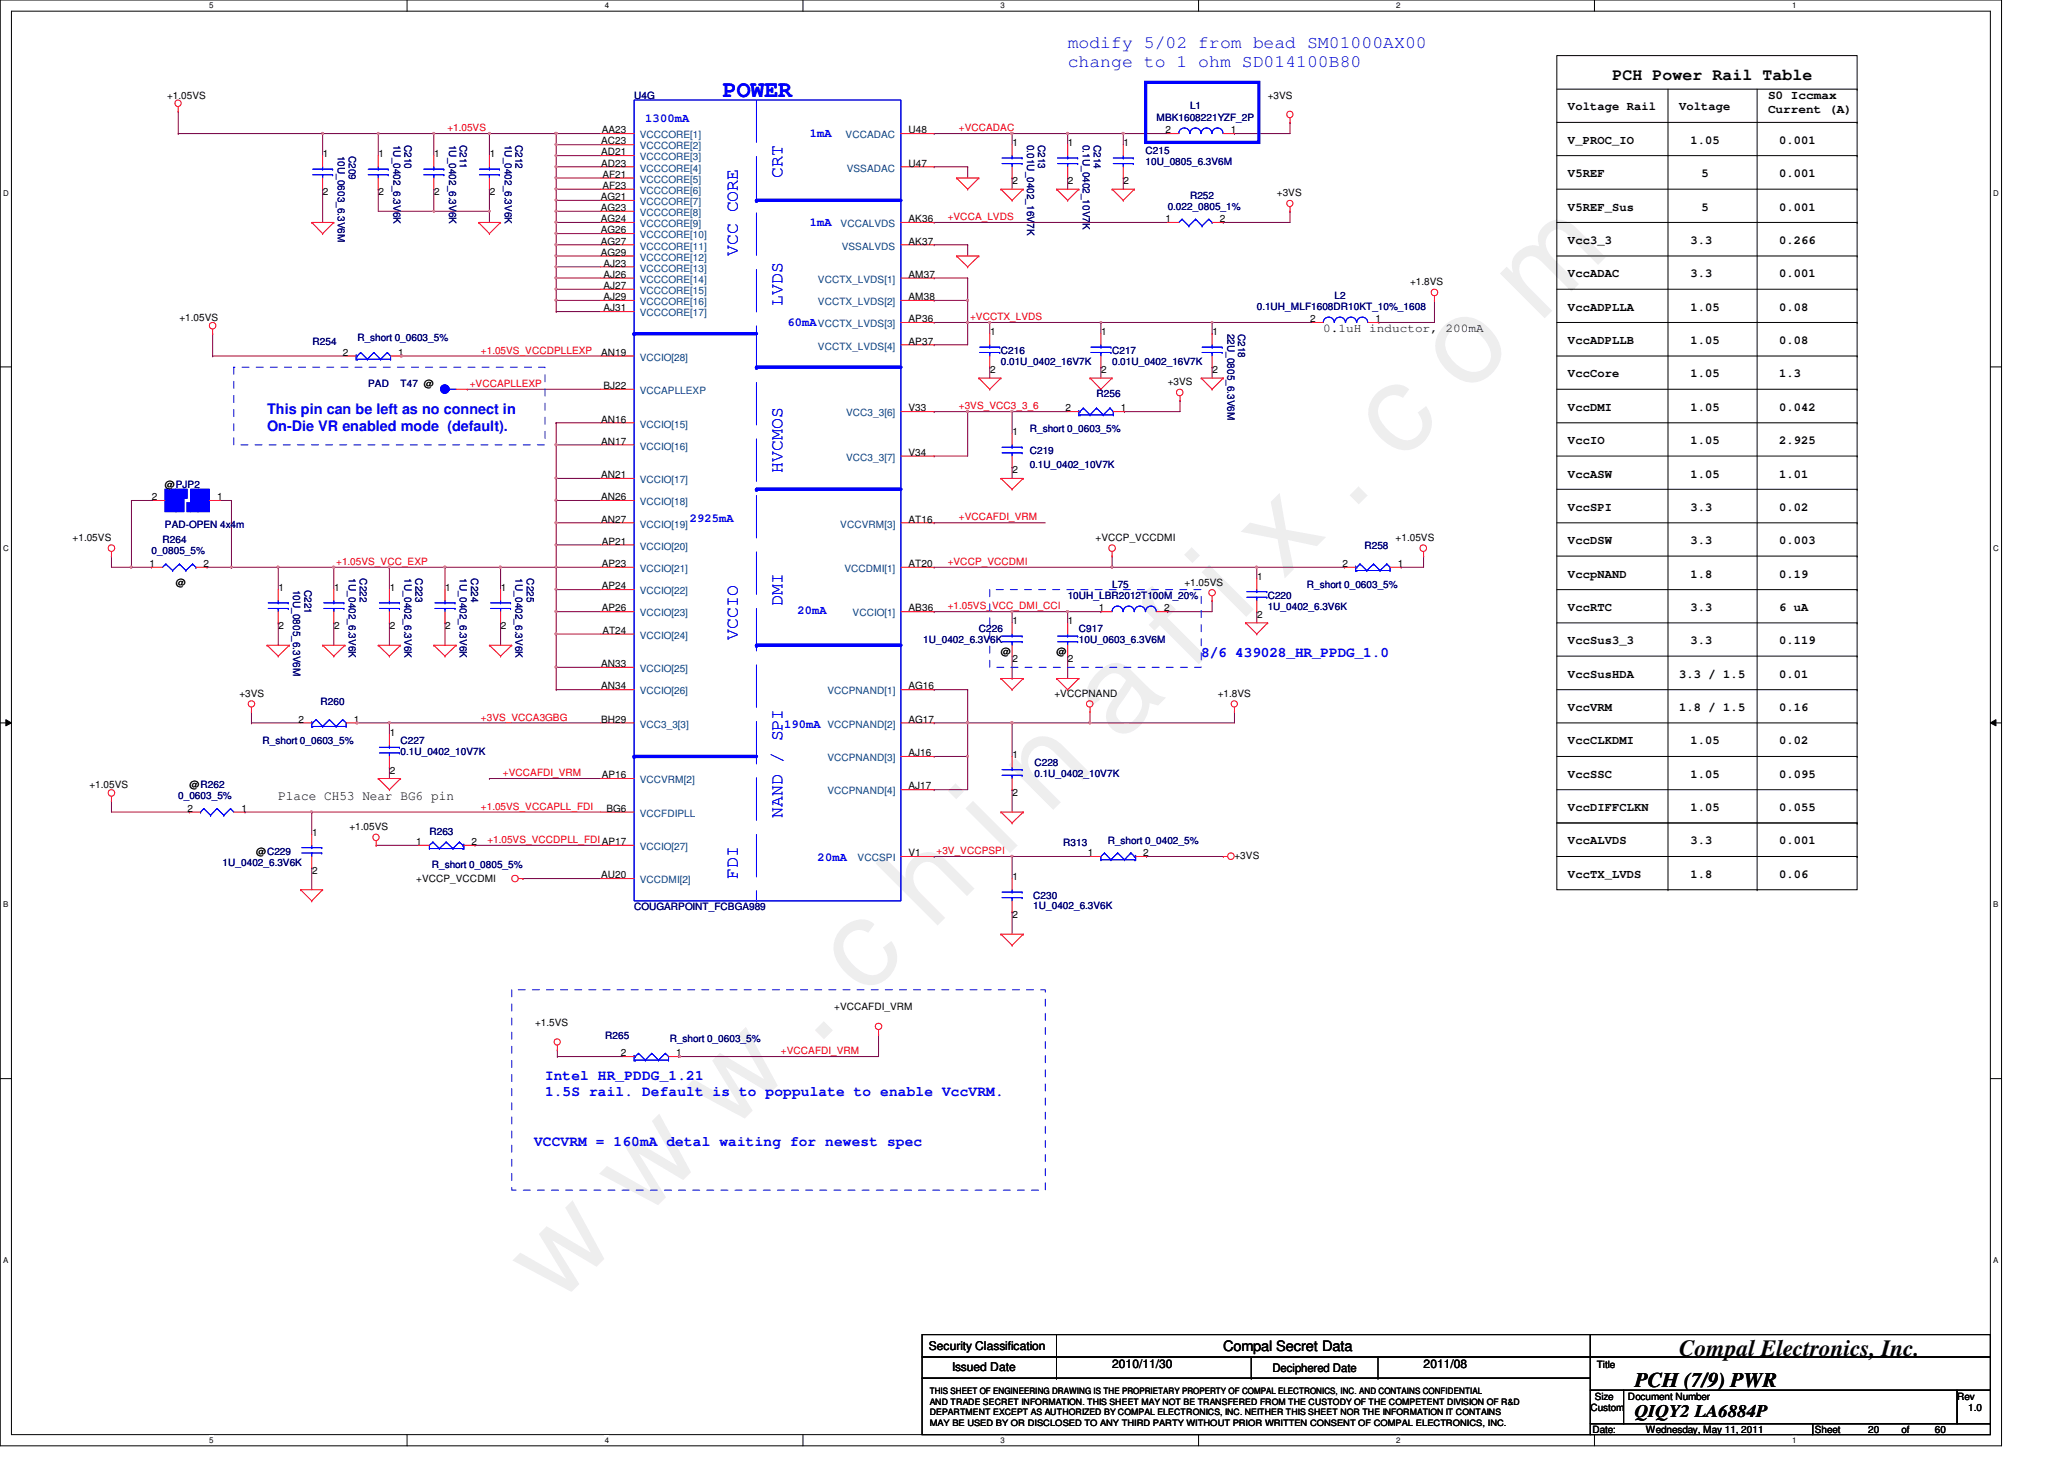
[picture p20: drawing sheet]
<svg xmlns="http://www.w3.org/2000/svg" width="297mm" height="210mm" viewBox="0 0 297 210" stroke-linecap="round" stroke-linejoin="round" font-family="sans-serif">
<defs><g id="words">
<text font-size="17.6" fill="#f0f" x="80.1" y="188" transform="rotate(-45 80.1 188)">w w w . c h i n a f i x . c o m</text>
<text font-size="3.3" fill="#00f" x="104" y="14">POWER</text>
<text font-size="3.3" x="241.7" y="195.1">Compal Electronics, Inc.</text>
<text font-size="3" x="235.3" y="199.5">PCH (7/9) PWR</text>
<g font-size="2.5" fill="#00f">
<text x="153.7" y="6.9">modify 5/02 from bead SM01000AX00</text>
<text x="153.7" y="9.7">change to 1 ohm SD014100B80</text>
<text x="112.6" y="25.6" transform="rotate(-90 112.6 25.6)">CRT</text>
<text x="106.2" y="36.8" transform="rotate(-90 106.2 36.8)">VCC CORE</text>
<text x="112.6" y="44" transform="rotate(-90 112.6 44)">LVDS</text>
<text x="112.6" y="68" transform="rotate(-90 112.6 68)">HVCMOS</text>
<text x="112.6" y="87.2" transform="rotate(-90 112.6 87.2)">DMI</text>
<text x="106.2" y="92" transform="rotate(-90 106.2 92)">VCCIO</text>
<text x="112.6" y="117.6" transform="rotate(-90 112.6 117.6)">NAND / SPI</text>
<text x="106.2" y="126.4" transform="rotate(-90 106.2 126.4)">FDI</text>
</g>
<text font-size="2.5" x="235.3" y="203.9">QIQY2 LA6884P</text>
<text font-size="2.4" x="232" y="11.6">PCH Power Rail Table</text>
<g font-size="2.1" fill="#00f">
<text x="38.4" y="59.5">This pin can be left as no connect in</text>
<text x="38.4" y="62">On-Die VR enabled mode (default).</text>
<text x="172.9" y="94.5">8/6 439028_HR_PPDG_1.0</text>
<text x="78.4" y="155.3">Intel HR_PDDG_1.21</text>
<text x="78.4" y="157.6">1.5S rail. Default is to poppulate to enable VccVRM.</text>
<text x="76.9" y="164.9">VCCVRM = 160mA detal waiting for newest spec</text>
</g>
<text font-size="2.1" x="176" y="194.4">Compal Secret Data</text>
<text font-size="1.9" x="40" y="115.1">Place CH53 Near BG6 pin</text>
<g font-size="1.7" fill="#00f">
<text x="92.9" y="17.5">1300mA</text>
<text x="116.5" y="19.7">1mA</text>
<text x="116.5" y="32.6">1mA</text>
<text x="113.3" y="46.9">60mA</text>
<text x="99.3" y="75.1">2925mA</text>
<text x="114.8" y="88.4">20mA</text>
<text x="112.8" y="104.7">190mA</text>
<text x="117.7" y="123.9">20mA</text>
</g>
<g font-size="1.7">
<text x="225.7" y="15.9">Voltage Rail</text>
<text x="241.7" y="15.9">Voltage</text>
<text x="254.4" y="14.3">S0 Iccmax</text>
<text x="254.4" y="16.3">Current (A)</text>
<text x="225.7" y="20.7">V_PROC_IO</text>
<text x="243.3" y="20.7">1.05</text>
<text x="256" y="20.7">0.001</text>
<text x="225.7" y="25.5">V5REF</text>
<text x="244.9" y="25.5">5</text>
<text x="256" y="25.5">0.001</text>
<text x="225.7" y="30.3">V5REF_Sus</text>
<text x="225.7" y="35.1">Vcc3_3</text>
<text x="243.3" y="35.1">3.3</text>
<text x="244.9" y="30.3">5</text>
<text x="256" y="30.3">0.001</text>
<text x="256" y="35.1">0.266</text>
<text x="225.7" y="39.9">VccADAC</text>
<text x="243.3" y="39.9">3.3</text>
<text x="256" y="39.9">0.001</text>
<text x="190.4" y="47.8">0.1uH inductor, 200mA</text>
<text x="225.7" y="44.7">VccADPLLA</text>
<text x="243.3" y="44.7">1.05</text>
<text x="256" y="44.7">0.08</text>
<text x="225.7" y="49.5">VccADPLLB</text>
<text x="243.3" y="49.5">1.05</text>
<text x="256" y="49.5">0.08</text>
<text x="225.7" y="54.3">VccCore</text>
<text x="225.7" y="59.1">VccDMI</text>
<text x="243.3" y="54.3">1.05</text>
<text x="243.3" y="59.1">1.05</text>
<text x="256" y="54.3">1.3</text>
<text x="256" y="59.1">0.042</text>
<text x="225.7" y="63.9">VccIO</text>
<text x="243.3" y="63.9">1.05</text>
<text x="256" y="63.9">2.925</text>
<text x="225.7" y="68.7">VccASW</text>
<text x="243.3" y="68.7">1.05</text>
<text x="256" y="68.7">1.01</text>
<text x="225.7" y="73.5">VccSPI</text>
<text x="243.3" y="73.5">3.3</text>
<text x="256" y="73.5">0.02</text>
<text x="225.7" y="78.3">VccDSW</text>
<text x="225.7" y="83.1">VccpNAND</text>
<text x="243.3" y="78.3">3.3</text>
<text x="243.3" y="83.1">1.8</text>
<text x="256" y="83.1">0.19</text>
<text x="256" y="78.3">0.003</text>
<text x="225.7" y="87.9">VccRTC</text>
<text x="243.3" y="87.9">3.3</text>
<text x="256" y="87.9">6 uA</text>
<text x="225.7" y="92.7">VccSus3_3</text>
<text x="243.3" y="92.7">3.3</text>
<text x="256" y="92.7">0.119</text>
<text x="225.7" y="97.5">VccSusHDA</text>
<text x="241.7" y="97.5">3.3 / 1.5</text>
<text x="256" y="97.5">0.01</text>
<text x="225.7" y="102.3">VccVRM</text>
<text x="225.7" y="107.1">VccCLKDMI</text>
<text x="241.7" y="102.3">1.8 / 1.5</text>
<text x="243.3" y="107.1">1.05</text>
<text x="256" y="107.1">0.02</text>
<text x="256" y="102.3">0.16</text>
<text x="225.7" y="111.9">VccSSC</text>
<text x="243.3" y="111.9">1.05</text>
<text x="256" y="111.9">0.095</text>
<text x="225.7" y="116.7">VccDIFFCLKN</text>
<text x="243.3" y="116.7">1.05</text>
<text x="256" y="116.7">0.055</text>
<text x="225.7" y="121.5">VccALVDS</text>
<text x="243.3" y="121.5">3.3</text>
<text x="256" y="121.5">0.001</text>
<text x="225.7" y="126.3">VccTX_LVDS</text>
<text x="243.3" y="126.3">1.8</text>
<text x="256" y="126.3">0.06</text>
<text x="133.7" y="194.3">Security Classification</text>
<text x="137" y="197.3">Issued Date</text>
<text x="160" y="196.8">2010/11/30</text>
<text x="183.1" y="197.4">Deciphered Date</text>
<text x="204.9" y="196.8">2011/08</text>
</g>
<g font-size="1.4">
<text x="24" y="14.2">+1.05VS</text>
<text x="182.4" y="14.2">+3VS</text>
<text x="46.5" y="22.6">1</text>
<text x="54.5" y="22.6">1</text>
<text x="62.5" y="22.6">1</text>
<text x="70.5" y="22.6">1</text>
<text x="86.5" y="20.8">AC23</text>
<text x="86.5" y="22.4">AD21</text>
<text x="86.5" y="24">AD23</text>
<text x="86.6" y="19.2">AA23</text>
<text x="130.8" y="19.2">U48</text>
<text x="130.8" y="24">U47</text>
<text x="145.7" y="21">1</text>
<text x="153.7" y="21">1</text>
<text x="161.7" y="21">1</text>
<text x="167.7" y="19.2">2</text>
<text x="177.1" y="19.2">1</text>
<text x="46.5" y="28.1">2</text>
<text x="54.5" y="28.1">2</text>
<text x="62.5" y="28.1">2</text>
<text x="70.5" y="28.1">2</text>
<text x="86.5" y="28.8">AG21</text>
<text x="86.7" y="25.6">AF21</text>
<text x="86.7" y="27.2">AF23</text>
<text x="145.7" y="26.5">2</text>
<text x="153.7" y="26.5">2</text>
<text x="161.7" y="26.5">2</text>
<text x="183.8" y="28.2">+3VS</text>
<text x="86.5" y="30.4">AG23</text>
<text x="86.5" y="32">AG24</text>
<text x="86.5" y="33.6">AG26</text>
<text x="86.5" y="35.2">AG27</text>
<text x="130.8" y="32">AK36</text>
<text x="130.8" y="35.2">AK37</text>
<text x="167.7" y="32">1</text>
<text x="175.5" y="32">2</text>
<text x="86.5" y="36.8">AG29</text>
<text x="86.9" y="38.4">AJ23</text>
<text x="86.9" y="40">AJ26</text>
<text x="86.9" y="41.6">AJ27</text>
<text x="130.8" y="40">AM37</text>
<text x="202.9" y="41.1">+1.8VS</text>
<text x="25.8" y="46.2">+1.05VS</text>
<text x="86.9" y="43.2">AJ29</text>
<text x="86.9" y="44.8">AJ31</text>
<text x="130.8" y="43.2">AM38</text>
<text x="130.8" y="46.4">AP36</text>
<text x="188.5" y="46.4">2</text>
<text x="198" y="46.4">1</text>
<text x="49.4" y="51.2">2</text>
<text x="57.3" y="51.2">1</text>
<text x="86.5" y="51.2">AN19</text>
<text x="130.8" y="49.6">AP37</text>
<text x="142.5" y="48.2">1</text>
<text x="142.5" y="53.7">2</text>
<text x="158.5" y="48.2">1</text>
<text x="158.5" y="53.7">2</text>
<text x="174.5" y="48.2">1</text>
<text x="174.5" y="53.7">2</text>
<text x="86.9" y="56">BJ22</text>
<text x="130.8" y="59.2">V33</text>
<text x="153.4" y="59.2">2</text>
<text x="161.3" y="59.2">1</text>
<text x="168" y="55.5">+3VS</text>
<text x="86.5" y="60.8">AN16</text>
<text x="86.5" y="64">AN17</text>
<text x="130.8" y="65.6">V34</text>
<text x="145.7" y="62.6">1</text>
<text x="21.8" y="72">2</text>
<text x="23.7" y="70.2">@PJP2</text>
<text x="31.2" y="72">1</text>
<text x="86.5" y="68.8">AN21</text>
<text x="86.5" y="72">AN26</text>
<text x="145.7" y="68.1">2</text>
<text x="10.5" y="77.8">+1.05VS</text>
<text x="86.5" y="75.2">AN27</text>
<text x="130.8" y="75.2">AT16</text>
<text x="157.7" y="77.8">+VCCP_VCCDMI</text>
<text x="200.9" y="77.8">+1.05VS</text>
<text x="21.5" y="81.6">1</text>
<text x="29.3" y="81.6">2</text>
<text x="86.6" y="78.4">AP21</text>
<text x="86.6" y="81.6">AP23</text>
<text x="130.8" y="81.6">AT20</text>
<text x="180.9" y="83.4">1</text>
<text x="193.2" y="81.6">2</text>
<text x="201.1" y="81.6">1</text>
<text x="25.3" y="84.2">@</text>
<text x="40.1" y="85">1</text>
<text x="48.1" y="85">1</text>
<text x="56.1" y="85">1</text>
<text x="64.1" y="85">1</text>
<text x="72.1" y="85">1</text>
<text x="86.6" y="88">AP26</text>
<text x="86.6" y="84.8">AP24</text>
<text x="130.8" y="88">AB36</text>
<text x="145.7" y="89.8">1</text>
<text x="153.7" y="89.8">1</text>
<text x="158.1" y="88">1</text>
<text x="167.5" y="88">2</text>
<text x="170.5" y="84.2">+1.05VS</text>
<text x="180.9" y="88.9">2</text>
<text x="40.1" y="90.5">2</text>
<text x="48.1" y="90.5">2</text>
<text x="56.1" y="90.5">2</text>
<text x="64.1" y="90.5">2</text>
<text x="72.1" y="90.5">2</text>
<text x="86.5" y="96">AN33</text>
<text x="86.7" y="91.2">AT24</text>
<text x="144" y="94.2">@</text>
<text x="145.7" y="95.3">2</text>
<text x="152" y="94.2">@</text>
<text x="153.7" y="95.3">2</text>
<text x="34.5" y="100.2">+3VS</text>
<text x="86.5" y="99.2">AN34</text>
<text x="130.8" y="99.2">AG16</text>
<text x="151.7" y="100.2">+VCCPNAND</text>
<text x="175.2" y="100.2">+1.8VS</text>
<text x="43" y="104">2</text>
<text x="50.9" y="104">1</text>
<text x="56.1" y="105.8">1</text>
<text x="86.5" y="104">BH29</text>
<text x="130.8" y="104">AG17</text>
<text x="12.9" y="113.4">+1.05VS</text>
<text x="27.3" y="113.4">@R262</text>
<text x="56.1" y="111.3">2</text>
<text x="86.6" y="112">AP16</text>
<text x="130.8" y="113.6">AJ17</text>
<text x="130.8" y="108.8">AJ16</text>
<text x="145.7" y="109">1</text>
<text x="27" y="116.8">2</text>
<text x="34.7" y="116.8">1</text>
<text x="50.3" y="119.5">+1.05VS</text>
<text x="87.3" y="116.8">BG6</text>
<text x="145.7" y="114.5">2</text>
<text x="36.9" y="123">@C229</text>
<text x="44.9" y="120.2">1</text>
<text x="44.9" y="125.7">2</text>
<text x="59.9" y="121.6">1</text>
<text x="67.9" y="121.6">2</text>
<text x="130.8" y="123.2">V1</text>
<text x="156.5" y="123.2">1</text>
<text x="164.5" y="123.2">2</text>
<text x="177.7" y="123.6">+3VS</text>
<text x="59.9" y="126.8">+VCCP_VCCDMI</text>
<text x="86.5" y="126.4">AU20</text>
<text x="145.7" y="126.6">1</text>
<text x="145.7" y="132.1">2</text>
<text x="77" y="147.6">+1.5VS</text>
<text x="120" y="145.4">+VCCAFDI_VRM</text>
<text x="89.4" y="152">2</text>
<text x="97.3" y="152">1</text>
<text x="229.8" y="196.7">Title</text>
<text x="228.9" y="203">Custom</text>
<text x="229.5" y="201.4">Size</text>
<text x="234.3" y="201.4">Document Number</text>
<text x="281.7" y="201.4">Rev</text>
<text x="283.3" y="203">1.0</text>
<text x="229.2" y="206.2">Date:</text>
<text x="236.9" y="206.2">Wednesday, May 11, 2011</text>
<text x="261.2" y="206.2">Sheet</text>
<text x="268.9" y="206.2">20</text>
<text x="273.7" y="206.2">of</text>
<text x="278.4" y="206.2">60</text>
</g>
<g font-size="1.4" fill="#000080">
<text x="91.3" y="14.2">U4G</text>
<text x="166.4" y="17.4">MBK1608221YZF_2P</text>
<text x="171.3" y="15.7">L1</text>
<text x="48.6" y="22.4" transform="rotate(90 48.6 22.4)">10U_0603_6.3V6M</text>
<text x="50.2" y="22.4" transform="rotate(90 50.2 22.4)">C209</text>
<text x="56.6" y="20.8" transform="rotate(90 56.6 20.8)">1U_0402_6.3V6K</text>
<text x="58.2" y="20.8" transform="rotate(90 58.2 20.8)">C210</text>
<text x="64.6" y="20.8" transform="rotate(90 64.6 20.8)">1U_0402_6.3V6K</text>
<text x="66.2" y="20.8" transform="rotate(90 66.2 20.8)">C211</text>
<text x="72.6" y="20.8" transform="rotate(90 72.6 20.8)">1U_0402_6.3V6K</text>
<text x="74.2" y="20.8" transform="rotate(90 74.2 20.8)">C212</text>
<text x="147.8" y="20.8" transform="rotate(90 147.8 20.8)">0.01U_0402_16V7K</text>
<text x="149.4" y="20.8" transform="rotate(90 149.4 20.8)">C213</text>
<text x="155.8" y="20.8" transform="rotate(90 155.8 20.8)">0.1U_0402_10V7K</text>
<text x="157.4" y="20.8" transform="rotate(90 157.4 20.8)">C214</text>
<text x="164.9" y="22.2">C215</text>
<text x="164.9" y="23.7">10U_0805_6.3V6M</text>
<text x="171.3" y="28.6">R252</text>
<text x="168" y="30.2">0.022_0805_1%</text>
<text x="180.9" y="44.6">0.1UH_MLF1608DR10KT_10%_1608</text>
<text x="192" y="43">L2</text>
<text x="45" y="49.7">R254</text>
<text x="51.4" y="49.1">R_short 0_0603_5%</text>
<text x="144" y="51">C216</text>
<text x="144" y="52.6">0.01U_0402_16V7K</text>
<text x="160" y="51">C217</text>
<text x="160" y="52.6">0.01U_0402_16V7K</text>
<text x="176.6" y="48" transform="rotate(90 176.6 48)">22U_0805_6.3V6M</text>
<text x="178.2" y="48" transform="rotate(90 178.2 48)">C218</text>
<text x="53" y="55.7">PAD</text>
<text x="57.6" y="55.7">T47 @</text>
<text x="157.8" y="57.1">R256</text>
<text x="148.2" y="65.4">C219</text>
<text x="148.2" y="62.2">R_short 0_0603_5%</text>
<text x="148.2" y="67.3">0.1U_0402_10V7K</text>
<text x="23.7" y="75.9">PAD-OPEN 4x4m</text>
<text x="21.8" y="79.7">0_0805_5%</text>
<text x="23.4" y="78.2">R264</text>
<text x="50.2" y="83.2" transform="rotate(90 50.2 83.2)">1U_0402_6.3V6K</text>
<text x="51.8" y="83.2" transform="rotate(90 51.8 83.2)">C222</text>
<text x="58.2" y="83.2" transform="rotate(90 58.2 83.2)">1U_0402_6.3V6K</text>
<text x="59.8" y="83.2" transform="rotate(90 59.8 83.2)">C223</text>
<text x="66.2" y="83.2" transform="rotate(90 66.2 83.2)">1U_0402_6.3V6K</text>
<text x="67.8" y="83.2" transform="rotate(90 67.8 83.2)">C224</text>
<text x="74.2" y="83.2" transform="rotate(90 74.2 83.2)">1U_0402_6.3V6K</text>
<text x="75.8" y="83.2" transform="rotate(90 75.8 83.2)">C225</text>
<text x="196.4" y="79">R258</text>
<text x="42.2" y="84.8" transform="rotate(90 42.2 84.8)">10U_0805_6.3V6M</text>
<text x="43.8" y="84.8" transform="rotate(90 43.8 84.8)">C221</text>
<text x="153.7" y="86.2">10UH_LBR2012T100M_20%</text>
<text x="160" y="84.6">L75</text>
<text x="182.4" y="86.2">C220</text>
<text x="182.4" y="87.7">1U_0402_6.3V6K</text>
<text x="188.1" y="84.6">R_short 0_0603_5%</text>
<text x="132.9" y="92.6">1U_0402_6.3V6K</text>
<text x="140.9" y="91">C226</text>
<text x="155.3" y="91">C917</text>
<text x="155.3" y="92.6">10U_0603_6.3V6M</text>
<text x="46.1" y="101.4">R260</text>
<text x="37.8" y="107">R_short 0_0603_5%</text>
<text x="57.6" y="107">C227</text>
<text x="57.6" y="108.6">0.1U_0402_10V7K</text>
<text x="148.9" y="110.2">C228</text>
<text x="148.9" y="111.8">0.1U_0402_10V7K</text>
<text x="25.6" y="115">0_0603_5%</text>
<text x="32" y="124.6">1U_0402_6.3V6K</text>
<text x="61.8" y="120.1">R263</text>
<text x="62.1" y="124.9">R_short 0_0805_5%</text>
<text x="153" y="121.7">R313</text>
<text x="159.4" y="121.4">R_short 0_0402_5%</text>
<text x="91.3" y="131">COUGARPOINT_FCBGA989</text>
<text x="148.7" y="129.4">C230</text>
<text x="148.7" y="130.8">1U_0402_6.3V6K</text>
<text x="87.1" y="149.5">R265</text>
<text x="96.4" y="149.8">R_short 0_0603_5%</text>
</g>
<g font-size="1.4" fill="#f00">
<text x="64.4" y="18.9">+1.05VS</text>
<text x="138" y="18.9">+VCCADAC</text>
<text x="136.4" y="31.7">+VCCA_LVDS</text>
<text x="139.6" y="46.1">+VCCTX_LVDS</text>
<text x="69.2" y="50.9">+1.05VS_VCCDPLLEXP</text>
<text x="67.6" y="55.7">+VCCAPLLEXP</text>
<text x="138" y="58.9">+3VS_VCC3_3_6</text>
<text x="138" y="74.9">+VCCAFDI_VRM</text>
<text x="48.4" y="81.3">+1.05VS_VCC_EXP</text>
<text x="136.4" y="81.3">+VCCP_VCCDMI</text>
<text x="136.4" y="87.7">+1.05VS_VCC_DMI_CCI</text>
<text x="69.2" y="103.7">+3VS_VCCA3GBG</text>
<text x="72.4" y="111.7">+VCCAFDI_VRM</text>
<text x="69.2" y="116.5">+1.05VS_VCCAPLL_FDI</text>
<text x="70.1" y="121.3">+1.05VS_VCCDPLL_FDIAP17</text>
<text x="134.8" y="122.9">+3V_VCCPSPI</text>
<text x="112.4" y="151.7">+VCCAFDI_VRM</text>
</g>
<g font-size="1.4" fill="#004080">
<text x="92.1" y="19.9">VCCCORE[1]</text>
<text x="92.1" y="21.5">VCCCORE[2]</text>
<text x="92.1" y="23.1">VCCCORE[3]</text>
<text x="121.7" y="19.9">VCCADAC</text>
<text x="92.1" y="24.7">VCCCORE[4]</text>
<text x="92.1" y="26.3">VCCCORE[5]</text>
<text x="92.1" y="27.9">VCCCORE[6]</text>
<text x="92.1" y="29.5">VCCCORE[7]</text>
<text x="121.9" y="24.7">VSSADAC</text>
<text x="92.1" y="31.1">VCCCORE[8]</text>
<text x="92.1" y="32.7">VCCCORE[9]</text>
<text x="92.1" y="34.3">VCCCORE[10]</text>
<text x="92.1" y="35.9">VCCCORE[11]</text>
<text x="121" y="32.7">VCCALVDS</text>
<text x="121.1" y="35.9">VSSALVDS</text>
<text x="92.1" y="37.5">VCCCORE[12]</text>
<text x="92.1" y="39.1">VCCCORE[13]</text>
<text x="92.1" y="40.7">VCCCORE[14]</text>
<text x="117.7" y="40.7">VCCTX_LVDS[1]</text>
<text x="92.1" y="42.3">VCCCORE[15]</text>
<text x="92.1" y="43.9">VCCCORE[16]</text>
<text x="92.1" y="45.5">VCCCORE[17]</text>
<text x="117.7" y="43.9">VCCTX_LVDS[2]</text>
<text x="117.7" y="47.1">VCCTX_LVDS[3]</text>
<text x="92.1" y="51.9">VCCIO[28]</text>
<text x="117.7" y="50.3">VCCTX_LVDS[4]</text>
<text x="92.1" y="56.7">VCCAPLLEXP</text>
<text x="121.8" y="59.9">VCC3_3[6]</text>
<text x="92.1" y="61.5">VCCIO[15]</text>
<text x="92.1" y="64.7">VCCIO[16]</text>
<text x="92.1" y="69.5">VCCIO[17]</text>
<text x="121.8" y="66.3">VCC3_3[7]</text>
<text x="92.1" y="72.7">VCCIO[18]</text>
<text x="92.1" y="75.9">VCCIO[19]</text>
<text x="120.9" y="75.9">VCCVRM[3]</text>
<text x="92.1" y="79.1">VCCIO[20]</text>
<text x="92.1" y="82.3">VCCIO[21]</text>
<text x="121.5" y="82.3">VCCDMI[1]</text>
<text x="92.1" y="88.7">VCCIO[23]</text>
<text x="92.1" y="85.5">VCCIO[22]</text>
<text x="122.7" y="88.7">VCCIO[1]</text>
<text x="92.1" y="91.9">VCCIO[24]</text>
<text x="92.1" y="96.7">VCCIO[25]</text>
<text x="92.1" y="99.9">VCCIO[26]</text>
<text x="119.1" y="99.9">VCCPNAND[1]</text>
<text x="92.1" y="104.7">VCC3_3[3]</text>
<text x="119.1" y="104.7">VCCPNAND[2]</text>
<text x="92.1" y="112.7">VCCVRM[2]</text>
<text x="119.1" y="109.5">VCCPNAND[3]</text>
<text x="92.1" y="117.5">VCCFDIPLL</text>
<text x="119.1" y="114.3">VCCPNAND[4]</text>
<text x="92.1" y="122.3">VCCIO[27]</text>
<text x="123.4" y="123.9">VCCSPI</text>
<text x="92.1" y="127.1">VCCDMI[2]</text>
</g>
<g font-size="1.3">
<text x="133.8" y="200.6">THIS SHEET OF ENGINEERING DRAWING IS THE PROPRIETARY PROPERTY OF COMPAL ELECTRONICS, INC. AND CONTAINS CONFIDENTIAL</text>
<text x="133.8" y="202.1">AND TRADE SECRET INFORMATION. THIS SHEET MAY NOT BE TRANSFERED FROM THE CUSTODY OF THE COMPETENT DIVISION OF R&amp;D</text>
<text x="133.8" y="203.6">DEPARTMENT EXCEPT AS AUTHORIZED BY COMPAL ELECTRONICS, INC. NEITHER THIS SHEET NOR THE INFORMATION IT CONTAINS</text>
<text x="133.8" y="205.1">MAY BE USED BY OR DISCLOSED TO ANY THIRD PARTY WITHOUT PRIOR WRITTEN CONSENT OF COMPAL ELECTRONICS, INC.</text>
</g>
<g font-size="1.1">
<text x="30.1" y="1.1">5</text>
<text x="87" y="1.1">4</text>
<text x="144" y="1.1">3</text>
<text x="200.9" y="1.1">2</text>
<text x="257.9" y="1.1">1</text>
<text x=".5" y="28.1">D</text>
<text x="286.9" y="28.1">D</text>
<text x=".5" y="79.3">C</text>
<text x="286.9" y="79.3">C</text>
<text x=".5" y="130.5">B</text>
<text x="286.9" y="130.5">B</text>
<text x=".5" y="181.7">A</text>
<text x="286.9" y="181.7">A</text>
<text x="30.1" y="207.5">5</text>
<text x="87" y="207.5">4</text>
<text x="144" y="207.5">3</text>
<text x="200.9" y="207.5">2</text>
<text x="257.9" y="207.5">1</text>
</g>
</g></defs>
<path d="M0 0h288.1v208h-288.1zM1.6 1.6h284.8v204.8h-284.8z" fill="none" stroke="#000" stroke-width=".14"/>
<g fill="#fff">
<path d="M30.1 .2h.6v1.2h-.6z"/>
<path d="M30.1 206.6h.6v1.2h-.6z"/>
</g>
<path d="M58.6 0v1.6M58.6 206.4v1.6" fill="none" stroke="#000" stroke-width=".14"/>
<g fill="#fff">
<path d="M87 .2h.6v1.2h-.6z"/>
<path d="M87 206.6h.6v1.2h-.6z"/>
</g>
<path d="M115.6 0v1.6M115.6 206.4v1.6" fill="none" stroke="#000" stroke-width=".14"/>
<g fill="#fff">
<path d="M144 .2h.6v1.2h-.6z"/>
<path d="M144 206.6h.6v1.2h-.6z"/>
</g>
<path d="M172.5 0v1.6M172.5 206.4v1.6" fill="none" stroke="#000" stroke-width=".14"/>
<g fill="#fff">
<path d="M200.9 .2h.6v1.2h-.6z"/>
<path d="M200.9 206.6h.6v1.2h-.6z"/>
</g>
<path d="M229.5 0v1.6M229.5 206.4v1.6" fill="none" stroke="#000" stroke-width=".14"/>
<g fill="#fff">
<path d="M257.9 .2h.6v1.2h-.6z"/>
<path d="M257.9 206.6h.6v1.2h-.6z"/>
<path d="M.5 27.2h.7v1.2h-.7z"/>
<path d="M286.9 27.2h.7v1.2h-.7z"/>
<path d="M.5 78.4h.7v1.1h-.7z"/>
<path d="M286.9 78.4h.7v1.1h-.7z"/>
</g>
<path d="M0 52.8h1.6M286.4 52.8h1.7" fill="none" stroke="#000" stroke-width=".14"/>
<g fill="#fff">
<path d="M.5 129.6h.7v1.2h-.7z"/>
<path d="M286.9 129.6h.7v1.2h-.7z"/>
</g>
<path d="M0 104h1.6M.8 103.5l.8 .5-.8 .4zM286.4 104l.8-.5v.9zM286.4 104h1.7" fill="none" stroke="#000" stroke-width=".14"/>
<path d="M.8 103.5l.8 .5-.8 .4zM286.4 104l.8-.5v.9z" fill="#000"/>
<g fill="#fff">
<path d="M.5 180.7h.7v1.2h-.7z"/>
<path d="M286.9 180.7h.7v1.2h-.7z"/>
</g>
<path d="M0 155.2h1.6M286.4 155.2h1.7" fill="none" stroke="#000" stroke-width=".14"/>
<path d="M25.6 16h.1M25.6 16v3.2M80 19.2h.1M80 19.2h6.4M97.8 152h28.6" fill="none" stroke="#800040" stroke-width=".14"/>
<path d="M79.9 19.1h.2v.2h-.2z" fill-rule="evenodd" fill="#f0f"/>
<path d="M79.9 19.1h.2v.2h-.2z" fill="none" stroke="#f0f" stroke-width=".14"/>
<path d="M54.4 19.2h.1M54.4 19.2h8M62.4 19.2h.1M62.4 19.2v3.2M62.4 27.2h.1M62.4 27.2v3.2" fill="none" stroke="#800040" stroke-width=".14"/>
<path d="M54.3 19.1l.3 .1-.2 .1z" fill-rule="evenodd" fill="#f0f"/>
<path d="M54.3 19.1l.3 .1-.2 .1z" fill="none" stroke="#f0f" stroke-width=".14"/>
<path d="M46.4 19.2h.1M46.4 19.2h8" fill="none" stroke="#800040" stroke-width=".14"/>
<path d="M46.3 19.1l.3 .1-.2 .1z" fill-rule="evenodd" fill="#f0f"/>
<path d="M46.3 19.1l.3 .1-.2 .1z" fill="none" stroke="#f0f" stroke-width=".14"/>
<path d="M46.4 19.2h.1M46.4 19.2v3.2M46.4 27.2h.1M46.4 27.2v4.8M80 24h.1M80 24h6.4M30.6 48h.1M30.6 48v3.2" fill="none" stroke="#800040" stroke-width=".14"/>
<path d="M79.9 23.9h.2v.2h-.2z" fill-rule="evenodd" fill="#f0f"/>
<path d="M79.9 23.9h.2v.2h-.2z" fill="none" stroke="#f0f" stroke-width=".14"/>
<path d="M80 24h.1M80 22.4h.1M80 20.8h.1M80 20.8v1.6M80 24v1.6M80 22.4h6.4M80 20.8h6.4" fill="none" stroke="#800040" stroke-width=".14"/>
<path d="M79.9 20.7l.3 .1-.2 .1z" fill-rule="evenodd" fill="#f0f"/>
<path d="M79.9 20.7l.3 .1-.2 .1z" fill="none" stroke="#f0f" stroke-width=".14"/>
<path d="M80 19.2h.1M80 19.2v1.6M67.3 56h.1M67.3 56h19.1" fill="none" stroke="#800040" stroke-width=".14"/>
<path d="M79.9 19.1h.2v.2h-.2z" fill-rule="evenodd" fill="#f0f"/>
<path d="M79.9 19.1h.2v.2h-.2z" fill="none" stroke="#f0f" stroke-width=".14"/>
<path d="M70.4 19.2h.1M70.4 19.2h9.6" fill="none" stroke="#800040" stroke-width=".14"/>
<path d="M70.3 19.1l.3 .1-.2 .1z" fill-rule="evenodd" fill="#f0f"/>
<path d="M70.3 19.1l.3 .1-.2 .1z" fill="none" stroke="#f0f" stroke-width=".14"/>
<path d="M62.4 19.2h.1M62.4 19.2h8M70.4 19.2h.1M70.4 19.2v3.2" fill="none" stroke="#800040" stroke-width=".14"/>
<path d="M62.3 19.1l.3 .1-.2 .1z" fill-rule="evenodd" fill="#f0f"/>
<path d="M62.3 19.1l.3 .1-.2 .1z" fill="none" stroke="#f0f" stroke-width=".14"/>
<g fill="none" stroke="#800040" stroke-width=".14">
<path d="M40 89.6h.1M40 89.6v3.2M48 89.6h.1M48 89.6v3.2M56 89.6h.1M56 81.6h.1M56 89.6v3.2M56 81.6h16M64 89.6h.1M64 81.6h.1M64 81.6v3.2M64 89.6v3.2"/>
<path d="M44.9 116.8h.1M44.9 116.8v3.2M44.9 124.8h.1M44.9 124.8v3.2"/>
</g>
<path d="M63.9 81.5h.2v.2h-.2z" fill-rule="evenodd" fill="#f0f"/>
<path d="M63.9 81.5h.2v.2h-.2z" fill="none" stroke="#f0f" stroke-width=".14"/>
<path d="M48 81.6h.1M48 81.6h8M56 81.6h.1M56 81.6v3.2" fill="none" stroke="#800040" stroke-width=".14"/>
<path d="M55.9 81.5h.2v.2h-.2z" fill-rule="evenodd" fill="#f0f"/>
<path d="M55.9 81.5h.2v.2h-.2z" fill="none" stroke="#f0f" stroke-width=".14"/>
<path d="M40 81.6h.1M40 81.6h8M48 81.6h.1M48 81.6v3.2" fill="none" stroke="#800040" stroke-width=".14"/>
<path d="M47.9 81.5h.2v.2h-.2z" fill-rule="evenodd" fill="#f0f"/>
<path d="M47.9 81.5h.2v.2h-.2z" fill="none" stroke="#f0f" stroke-width=".14"/>
<path d="M54.4 30.4h8M62.4 30.4h.1M40 81.6h.1M40 81.6v3.2" fill="none" stroke="#800040" stroke-width=".14"/>
<path d="M62.3 30.3h.2v.2h-.2z" fill-rule="evenodd" fill="#f0f"/>
<path d="M62.3 30.3h.2v.2h-.2z" fill="none" stroke="#f0f" stroke-width=".14"/>
<path d="M62.4 30.4h8M80 22.4h.1M80 22.4v1.6" fill="none" stroke="#800040" stroke-width=".14"/>
<path d="M79.9 22.3l.3 .1-.2 .1z" fill-rule="evenodd" fill="#f0f"/>
<path d="M79.9 22.3l.3 .1-.2 .1z" fill="none" stroke="#f0f" stroke-width=".14"/>
<path d="M54.4 19.2h.1M54.4 19.2v3.2M54.4 27.2h.1M54.4 27.2v3.2M44.9 116.8h.1M44.9 116.8h41.5" fill="none" stroke="#800040" stroke-width=".14"/>
<path d="M44.7 116.7h.2v.2h-.2z" fill-rule="evenodd" fill="#f0f"/>
<path d="M44.7 116.7h.2v.2h-.2z" fill="none" stroke="#f0f" stroke-width=".14"/>
<path d="M134.4 19.2h.1M134.4 19.2h11.3M134.4 24h.1M134.4 24h4.9M139.3 24h.1M139.3 24v1.6" fill="none" stroke="#800040" stroke-width=".14"/>
<path d="M145.5 19.1h.2v.2h-.2z" fill-rule="evenodd" fill="#f0f"/>
<path d="M145.5 19.1h.2v.2h-.2z" fill="none" stroke="#f0f" stroke-width=".14"/>
<path d="M153.7 19.2h.1M153.7 19.2h8" fill="none" stroke="#800040" stroke-width=".14"/>
<path d="M153.5 19.1h.2v.2h-.2z" fill-rule="evenodd" fill="#f0f"/>
<path d="M153.5 19.1h.2v.2h-.2z" fill="none" stroke="#f0f" stroke-width=".14"/>
<path d="M161.7 19.2h.1M161.7 19.2h6.3" fill="none" stroke="#800040" stroke-width=".14"/>
<path d="M161.5 19.1h.2v.2h-.2z" fill-rule="evenodd" fill="#f0f"/>
<path d="M161.5 19.1h.2v.2h-.2z" fill="none" stroke="#f0f" stroke-width=".14"/>
<path d="M145.7 19.2h.1M145.7 19.2h8M153.7 19.2h.1M153.7 19.2v1.6M161.7 19.2h.1M161.7 19.2v1.6M177.7 19.2h.1M185.7 17.6h.1M185.7 17.6v1.6h-8" fill="none" stroke="#800040" stroke-width=".14"/>
<path d="M145.5 19.1h.2v.2h-.2z" fill-rule="evenodd" fill="#f0f"/>
<path d="M145.5 19.1h.2v.2h-.2z" fill="none" stroke="#f0f" stroke-width=".14"/>
<path d="M145.7 19.2h.1M145.7 19.2v1.6M57.8 51.2h.1M57.8 51.2h28.6" fill="none" stroke="#800040" stroke-width=".14"/>
<path d="M57.7 51.1h.2v.2h-.2z" fill-rule="evenodd" fill="#f0f"/>
<path d="M57.7 51.1h.2v.2h-.2z" fill="none" stroke="#f0f" stroke-width=".14"/>
<path d="M56 104h.1M56 104h30.4M56 104v1.6M54.1 121.6h.1M54.1 121.6h6.1" fill="none" stroke="#800040" stroke-width=".14"/>
<path d="M55.9 103.9h.2v.2h-.2z" fill-rule="evenodd" fill="#f0f"/>
<path d="M55.9 103.9h.2v.2h-.2z" fill="none" stroke="#f0f" stroke-width=".14"/>
<g fill="none" stroke="#800040" stroke-width=".14">
<path d="M25.6 19.2h.1M25.6 19.2h20.8M16 80h.1M16 80v1.6M16 115.2h.1M16 115.2v1.6h11.3M27.3 116.8h.1M35.3 116.8h.1M35.3 116.8h9.6M51.4 104h.1M51.4 104h4.6M56 110.4h.1"/>
<path d="M56 110.4v1.6"/>
</g>
<path d="M51.3 103.9l.2 .1-.1 .1z" fill-rule="evenodd" fill="#f0f"/>
<path d="M51.3 103.9l.2 .1-.1 .1z" fill="none" stroke="#f0f" stroke-width=".14"/>
<path d="M134.4 32h33.6M33.3 81.6h.1M33.3 81.6h6.7M36.2 102.4h.1M36.2 102.4v1.6" fill="none" stroke="#800040" stroke-width=".14"/>
<path d="M39.9 81.5h.2v.2h-.2z" fill-rule="evenodd" fill="#f0f"/>
<path d="M39.9 81.5h.2v.2h-.2z" fill="none" stroke="#f0f" stroke-width=".14"/>
<path d="M33.2 81.5l.2 .1-.1 .1z" fill-rule="evenodd" fill="#f0f"/>
<path d="M33.2 81.5l.2 .1-.1 .1z" fill="none" stroke="#f0f" stroke-width=".14"/>
<path d="M30.6 51.2h.1M30.6 51.2h19M57.6 51.2h.1M57.6 51.2h.2M18.9 72h.1M18.9 72h3.2M18.9 72v9.6M16 81.6h2.9M18.9 81.6h.1M36.2 104h.1M36.2 104h7.1M51.3 104h.1" fill="none" stroke="#800040" stroke-width=".14"/>
<path d="M18.8 81.5h.2v.2h-.2z" fill-rule="evenodd" fill="#f0f"/>
<path d="M18.8 81.5h.2v.2h-.2z" fill="none" stroke="#f0f" stroke-width=".14"/>
<path d="M31.7 72h1.6M33.3 72h.1M33.3 72v9.6M18.9 81.6h2.9M21.8 81.6h.1M29.8 81.6h.1M29.8 81.6h3.5M33.3 81.6h.1" fill="none" stroke="#800040" stroke-width=".14"/>
<g fill="none" stroke="#f00" stroke-width=".14">
<path d="M25.6 16h.1M25.6 15.4v.6M86.4 19.2h4.9M129.7 19.2h4.7M168 19.2h1.7M176 19.2h1.7M185.7 17.6h.1M185.7 17v.6M44.9 32h.1M44.9 32h3.1M44.9 32l1.5 1.6M46.4 33.6h.1"/>
<path d="M46.4 22.4v1.6M46.4 25.6v1.6M48 32h.1M48 32l-1.6 1.6M54.4 22.4v1.6M54.4 25.6v1.6M86.4 20.8h4.9M86.4 22.4h4.9M86.4 24h4.9M129.7 24h4.7M145.7 20.8v1.6M145.7 24v1.6"/>
<path d="M153.7 20.8v1.6M153.7 24v1.6M30.6 48h.1M30.6 47.4v.6M49.6 51.2h1.7M56.2 51.2h1.6M16 79.4v.6M16 80h.1M21.8 81.6h1.6M28.2 81.6h1.6M38.4 92.8h.1M38.4 92.8h3.2"/>
<path d="M38.4 92.8l1.6 1.6M40 94.4h.1M41.6 92.8h.1M41.6 92.8l-1.6 1.6M46.4 92.8h.1M46.4 92.8h3.2M46.4 92.8l1.6 1.6M48 94.4h.1M49.6 92.8h.1M49.6 92.8l-1.6 1.6M54.4 92.8h.1M54.4 92.8h3.2"/>
<path d="M54.4 92.8l1.6 1.6M56 94.4h.1M56 84.8v1.6M56 88v1.6M57.6 92.8h.1M57.6 92.8l-1.6 1.6M62.4 92.8h.1M62.4 92.8h3.3M62.4 92.8l1.6 1.6M64 94.4h.1M64 84.8v1.6M64 88v1.6"/>
<path d="M65.7 92.8h.1M65.7 92.8l-1.7 1.6M16 115.2h.1M16 114.6v.6M27.3 116.8h1.6M33.6 116.8h1.7M36.2 102.4h.1M36.2 101.8v.6M43.3 104h1.6M49.8 104h1.6M54.4 112h.1M54.4 112h3.2"/>
<path d="M54.4 112l1.6 1.6M56 113.6h.1M56 105.6v1.6M56 108.8v1.6M57.6 112h.1M57.6 112l-1.6 1.6M43.3 128h.1M43.3 128h3.1M43.3 128l1.6 1.6M44.9 129.6h.1M44.9 120v1.6M44.9 123.2v1.6"/>
<path d="M46.4 128h.1M46.4 128l-1.5 1.6M54.1 121.6h.1M54.1 121v.6"/>
<circle cx="25.6" cy="14.9" r=".46"/>
<circle cx="185.6" cy="16.5" r=".46"/>
<circle cx="30.6" cy="46.9" r=".47"/>
<circle cx="16" cy="78.9" r=".47"/>
<circle cx="16" cy="114.1" r=".47"/>
<circle cx="36.2" cy="101.3" r=".46"/>
<circle cx="54.1" cy="120.5" r=".46"/>
</g>
<g fill="none" stroke="#000" stroke-width=".14">
<path d="M224 8h43.3v120h-43.3zM224 17.6h43.3M224 12.8h43.3M240 12.8v115.2M252.9 12.8v115.2M267.3 17.6h.1M267.3 12.8h.1M224 22.4h43.3M224 32h43.3M224 27.2h43.3M224 36.8h43.3M267.3 22.4h.1"/>
<path d="M267.3 32h.1M267.3 27.2h.1M267.3 36.8h.1M224 41.6h43.3M224 51.2h43.3M224 46.4h43.3M224 56h43.3M267.3 41.6h.1M267.3 51.2h.1M267.3 46.4h.1M267.3 56h.1M224 60.8h43.3"/>
<path d="M224 65.6h43.3M224 70.4h43.3M224 75.2h43.3M267.3 60.8h.1M267.3 65.6h.1M267.3 70.4h.1M267.3 75.2h.1M224 80h43.3M224 84.8h43.3M224 89.6h43.3M224 94.4h43.3M224 99.2h43.3"/>
<path d="M267.3 80h.1M267.3 84.8h.1M267.3 89.6h.1M267.3 94.4h.1M267.3 99.2h.1M224 104h43.3M224 108.8h43.3M224 118.4h43.3M224 113.6h43.3M267.3 104h.1M267.3 108.8h.1M267.3 118.4h.1"/>
<path d="M267.3 113.6h.1M224 123.2h43.3M240 128h.1M252.9 128h.1M267.3 123.2h.1M132.7 192h96.2v3.2h-96.2zM132.7 195.2h96.2v3.1h-96.2zM132.7 198.3h96.2v8.1h-96.2zM152 195.2h.1M152 198.3h.1M152 192v6.3M180.1 198.3h.1"/>
<path d="M180.1 195.2v3.1M198.3 198.3h.1M198.3 195.2v3.1M228.9 192h57.5v3.2h-57.5zM228.9 195.2h57.5v4.8h-57.5zM228.9 200h4.8v4.8h-4.8zM228.9 204.8h32v1.6h-32zM233.7 200h48v4.8h-48zM260.9 204.8h25.5v1.6h-25.5zM281.7 200h4.7v4.8h-4.7z"/>
</g>
<path d="M33.6 52.8h44.8v11.2h-44.8zM142.4 84.8h30.5v11.2h-30.5zM73.7 142.4h76.7v28.8h-76.7z" fill="none" stroke="#00f" stroke-width=".14" stroke-dasharray="1 1 1 1 1 1 1 1"/>
<path d="M164.9 11.9h16.3v8.6h-16.3z" fill="none" stroke="#00f" stroke-width=".47"/>
<g fill="none" stroke="#00f" stroke-width=".14">
<path d="M91.3 14.4h38.4v115.2h-38.4zM169.7 19.2a.78 .78 0 0 1 .7-.8 .78 .78 0 0 1 .8 .8M171.3 19.2a.78 .78 0 0 1 .7-.8 .78 .78 0 0 1 .8 .8M172.9 19.2a.76 .76 0 0 1 .7-.8 .76 .76 0 0 1 .8 .8M174.4 19.2a.78 .78 0 0 1 .8-.8 .78 .78 0 0 1 .8 .8M45 25.1h2.9M45 24.3h2.9M46.4 24.3h.1M46.4 25.1h.1M46.4 24v.3M46.4 25.1v.5M47.9 25.1h.1"/>
<path d="M47.9 24.3h.1M53 25.1h2.9M53 24.3h2.9M54.4 24.3h.1M54.4 25.1h.1M54.4 24v.3M54.4 25.1v.5M55.9 25.1h.1M55.9 24.3h.1M144.2 23.5h2.9M144.2 22.7h2.9M145.7 22.7h.1"/>
<path d="M145.7 23.5h.1M145.7 22.4v.3M145.7 23.5v.5M147.1 23.5h.1M147.1 22.7h.1M152.2 23.5h2.9M152.2 22.7h2.9M153.7 22.7h.1M153.7 23.5h.1M153.7 22.4v.3M153.7 23.5v.5M155.1 23.5h.1"/>
<path d="M155.1 22.7h.1M51.3 51.7h.1M51.3 51v.7M51.4 51.2h.1M51.4 51.7h.1M51.4 51.7h4.8M51.9 50.7h.1M51.9 50.7l1 1M51.9 50.7l-.5 .5M52.9 51.7h.1M53.8 50.7h.1M53.8 50.7l1 1"/>
<path d="M53.8 50.7l-.9 1M54.8 51.7h.1M55.7 50.7h.1M55.7 50.7l.5 .5v.5M55.7 50.7l-.9 1M56.2 51.7h.1M23.9 81.1h.1M23.9 81.1l-.5 .5M23.9 81.1l.9 1M24.8 82.1h.1M25.8 81.1h.1M25.8 81.1l-1 1"/>
<path d="M25.8 81.1l.9 1M26.7 82.1h.1M27.7 81.1h.1M27.7 81.1l-1 1M27.7 81.1l.5 .5M28.2 81.6h.1M54.6 87.5h2.9M54.6 86.7h2.9M56 86.7h.1M56 87.5h.1M56 86.4v.3M56 87.5v.5"/>
<path d="M57.5 87.5h.1M57.5 86.7h.1M62.6 87.5h2.9M62.6 86.7h2.9M64 86.7h.1M64 87.5h.1M64 86.4v.3M64 87.5v.5M65.5 87.5h.1M65.5 86.7h.1M28.9 116.8h.1M29.3 116.3h.1"/>
<path d="M29.3 116.3l1 1M29.3 116.3l-.4 .5M30.3 117.3h.1M31.2 116.3h.1M31.2 116.3l1 1M31.2 116.3l-.9 1M32.2 117.3h.1M33.2 116.3h.1M33.2 116.3l.4 .5M33.2 116.3l-1 1M44.9 104.5h.1M44.9 103.8v.7"/>
<path d="M45 104h.1M45 104.5h.1M45 104.5h4.8M45.5 103.5h.1M45.5 103.5l.9 1M45.5 103.5l-.5 .5M46.4 104.5h.1M47.4 103.5h.1M47.4 103.5l1 1M47.4 103.5l-1 1M48.4 104.5h.1M49.3 103.5h.1"/>
<path d="M49.3 103.5l.5 .5v.5M49.3 103.5l-.9 1M49.8 104.5h.1M54.6 108.3h2.9M54.6 107.5h2.9M56 107.5h.1M56 108.3h.1M56 107.2v.3M56 108.3v.5M57.5 108.3h.1M57.5 107.5h.1M43.4 122.7h2.9"/>
<path d="M43.4 122h2.9M44.9 122h.1M44.9 122.7h.1M44.9 121.6v.4M44.9 122.7v.5M46.3 122.7h.1M46.3 122h.1"/>
</g>
<path d="M108.9 14.4v115.2" fill="none" stroke="#fff" stroke-width=".14" stroke-dasharray="6.1 2"/>
<path d="M108.9 14.4v115.2" fill="none" stroke="#00f" stroke-width=".14" stroke-dasharray="6.1 2"/>
<circle cx="64" cy="56" r=".62" fill="#00f"/>
<g fill="none" stroke="#00f" stroke-width=".14">
<path d="M64.7 56h.1M64.7 56h1"/>
<circle cx="64" cy="56" r=".62"/>
</g>
<circle cx="64" cy="56" r=".62" fill="#00f"/>
<g fill="none" stroke="#00f" stroke-width=".14">
<path d="M64.7 56h.1M64.7 56h1M61.8 122.1h.1M61.8 122.1h4.8M62.3 121.1h.1M62.3 121.1l-.5 .5v.5M62.3 121.1l.9 1M63.2 122.1h.1M64.2 121.1h.1M64.2 121.1l-1 1M64.2 121.1l1 1M65.2 122.1h.1"/>
<path d="M66.1 121.1h.1M66.1 121.1l-.9 1M66.1 121.1l.5 .5M66.6 121.6h.1M66.6 122.1h.1M66.8 122.1h.1M66.8 121.4v.7"/>
<circle cx="64" cy="56" r=".62"/>
</g>
<path d="M65.7 56h1.6M60.2 121.6h1.6M66.8 121.6h1.6" fill="none" stroke="#f00" stroke-width=".14"/>
<path d="M28.5 70.4h1.6v3.2h-1.6z" fill-rule="evenodd" fill="#00f"/>
<path d="M28.5 70.4h1.6v3.2h-1.6z" fill="none" stroke="#00f" stroke-width=".14"/>
<path d="M23.7 70.4h1.6v3.2h-1.6z" fill-rule="evenodd" fill="#00f"/>
<path d="M23.7 70.4h1.6v3.2h-1.6z" fill="none" stroke="#00f" stroke-width=".14"/>
<path d="M27.4 70.4h1.1v3.2h-1.1z" fill-rule="evenodd" fill="#00f"/>
<path d="M27.4 70.4h1.1v3.2h-1.1z" fill="none" stroke="#00f" stroke-width=".14"/>
<path d="M26.9 72.3h.5v1.3h-.5z" fill-rule="evenodd" fill="#00f"/>
<path d="M26.9 72.3h.5v1.3h-.5z" fill="none" stroke="#00f" stroke-width=".14"/>
<path d="M26.5 70.4h.4v1.3h-.4z" fill-rule="evenodd" fill="#00f"/>
<path d="M26.5 70.4h.4v1.3h-.4z" fill="none" stroke="#00f" stroke-width=".14"/>
<path d="M25.3 70.4h1.2v3.2h-1.2z" fill-rule="evenodd" fill="#00f"/>
<path d="M25.3 70.4h1.2v3.2h-1.2z" fill="none" stroke="#00f" stroke-width=".14"/>
<path d="M28.5 70.4h1.6v3.2h-1.6z" fill-rule="evenodd" fill="#00f"/>
<path d="M28.5 70.4h1.6v3.2h-1.6z" fill="none" stroke="#00f" stroke-width=".14"/>
<path d="M23.7 70.4h1.6v3.2h-1.6z" fill-rule="evenodd" fill="#00f"/>
<path d="M23.7 70.4h1.6v3.2h-1.6z" fill="none" stroke="#00f" stroke-width=".14"/>
<path d="M27.4 70.4h1.1v3.2h-1.1z" fill-rule="evenodd" fill="#00f"/>
<path d="M27.4 70.4h1.1v3.2h-1.1z" fill="none" stroke="#00f" stroke-width=".14"/>
<path d="M26.9 72.3h.5v1.3h-.5z" fill-rule="evenodd" fill="#00f"/>
<path d="M26.9 72.3h.5v1.3h-.5z" fill="none" stroke="#00f" stroke-width=".14"/>
<path d="M26.5 70.4h.4v1.3h-.4z" fill-rule="evenodd" fill="#00f"/>
<path d="M26.5 70.4h.4v1.3h-.4z" fill="none" stroke="#00f" stroke-width=".14"/>
<path d="M25.3 70.4h1.2v3.2h-1.2z" fill-rule="evenodd" fill="#00f"/>
<g fill="none" stroke="#00f" stroke-width=".14">
<path d="M61 25.1h2.9M61 24.3h2.9M62.4 24.3h.1M62.4 25.1h.1M62.4 24v.3M62.4 25.1v.5M63.9 25.1h.1M63.9 24.3h.1M70.4 24v.3M160.2 23.5h2.9M160.2 22.7h2.9M161.7 22.7h.1"/>
<path d="M161.7 23.5h.1M161.7 22.4v.3M161.7 23.5v.5M163.1 23.5h.1M163.1 22.7h.1M25.3 70.4h1.2v3.2h-1.2zM38.6 87.5h2.9M38.6 86.7h2.9M40 86.7h.1M40 87.5h.1M40 86.4v.3M40 87.5v.5"/>
<path d="M41.5 87.5h.1M41.5 86.7h.1M46.6 87.5h2.9M46.6 86.7h2.9M48 86.7h.1M48 87.5h.1M48 86.4v.3M48 87.5v.5M49.5 87.5h.1M49.5 86.7h.1"/>
</g>
<path d="M62.4 22.4v1.6M62.4 25.6v1.6M70.4 22.4v1.6M161.7 20.8v1.6M161.7 24v1.6M22.1 72h1.6M30.1 72h1.6M40 84.8v1.6M40 88v1.6M48 84.8v1.6M48 88v1.6" fill="none" stroke="#f00" stroke-width=".14"/>
<path d="M79.9 19.1h.2v.2h-.2z" fill-rule="evenodd" fill="#f0f"/>
<path d="M79.9 19.1h.2v.2h-.2z" fill="none" stroke="#f0f" stroke-width=".14"/>
<path d="M54.3 19.1l.3 .1-.2 .1z" fill-rule="evenodd" fill="#f0f"/>
<path d="M54.3 19.1l.3 .1-.2 .1z" fill="none" stroke="#f0f" stroke-width=".14"/>
<path d="M46.3 19.1l.3 .1-.2 .1z" fill-rule="evenodd" fill="#f0f"/>
<path d="M46.3 19.1l.3 .1-.2 .1z" fill="none" stroke="#f0f" stroke-width=".14"/>
<path d="M79.9 23.9h.2v.2h-.2z" fill-rule="evenodd" fill="#f0f"/>
<path d="M79.9 23.9h.2v.2h-.2z" fill="none" stroke="#f0f" stroke-width=".14"/>
<path d="M79.9 20.7l.3 .1-.2 .1z" fill-rule="evenodd" fill="#f0f"/>
<path d="M79.9 20.7l.3 .1-.2 .1z" fill="none" stroke="#f0f" stroke-width=".14"/>
<path d="M79.9 19.1h.2v.2h-.2z" fill-rule="evenodd" fill="#f0f"/>
<path d="M79.9 19.1h.2v.2h-.2z" fill="none" stroke="#f0f" stroke-width=".14"/>
<path d="M70.3 19.1l.3 .1-.2 .1z" fill-rule="evenodd" fill="#f0f"/>
<path d="M70.3 19.1l.3 .1-.2 .1z" fill="none" stroke="#f0f" stroke-width=".14"/>
<path d="M62.3 19.1l.3 .1-.2 .1z" fill-rule="evenodd" fill="#f0f"/>
<path d="M62.3 19.1l.3 .1-.2 .1z" fill="none" stroke="#f0f" stroke-width=".14"/>
<path d="M63.9 81.5h.2v.2h-.2z" fill-rule="evenodd" fill="#f0f"/>
<path d="M63.9 81.5h.2v.2h-.2z" fill="none" stroke="#f0f" stroke-width=".14"/>
<path d="M55.9 81.5h.2v.2h-.2z" fill-rule="evenodd" fill="#f0f"/>
<path d="M55.9 81.5h.2v.2h-.2z" fill="none" stroke="#f0f" stroke-width=".14"/>
<path d="M47.9 81.5h.2v.2h-.2z" fill-rule="evenodd" fill="#f0f"/>
<path d="M47.9 81.5h.2v.2h-.2z" fill="none" stroke="#f0f" stroke-width=".14"/>
<path d="M62.3 30.3h.2v.2h-.2z" fill-rule="evenodd" fill="#f0f"/>
<path d="M62.3 30.3h.2v.2h-.2z" fill="none" stroke="#f0f" stroke-width=".14"/>
<path d="M79.9 22.3l.3 .1-.2 .1z" fill-rule="evenodd" fill="#f0f"/>
<path d="M79.9 22.3l.3 .1-.2 .1z" fill="none" stroke="#f0f" stroke-width=".14"/>
<path d="M44.7 116.7h.2v.2h-.2z" fill-rule="evenodd" fill="#f0f"/>
<path d="M44.7 116.7h.2v.2h-.2z" fill="none" stroke="#f0f" stroke-width=".14"/>
<path d="M145.5 19.1h.2v.2h-.2z" fill-rule="evenodd" fill="#f0f"/>
<path d="M145.5 19.1h.2v.2h-.2z" fill="none" stroke="#f0f" stroke-width=".14"/>
<path d="M153.5 19.1h.2v.2h-.2z" fill-rule="evenodd" fill="#f0f"/>
<path d="M153.5 19.1h.2v.2h-.2z" fill="none" stroke="#f0f" stroke-width=".14"/>
<path d="M161.5 19.1h.2v.2h-.2z" fill-rule="evenodd" fill="#f0f"/>
<path d="M161.5 19.1h.2v.2h-.2z" fill="none" stroke="#f0f" stroke-width=".14"/>
<path d="M145.5 19.1h.2v.2h-.2z" fill-rule="evenodd" fill="#f0f"/>
<path d="M145.5 19.1h.2v.2h-.2z" fill="none" stroke="#f0f" stroke-width=".14"/>
<path d="M57.7 51.1h.2v.2h-.2z" fill-rule="evenodd" fill="#f0f"/>
<path d="M57.7 51.1h.2v.2h-.2z" fill="none" stroke="#f0f" stroke-width=".14"/>
<path d="M55.9 103.9h.2v.2h-.2z" fill-rule="evenodd" fill="#f0f"/>
<path d="M55.9 103.9h.2v.2h-.2z" fill="none" stroke="#f0f" stroke-width=".14"/>
<path d="M51.3 103.9l.2 .1-.1 .1z" fill-rule="evenodd" fill="#f0f"/>
<path d="M51.3 103.9l.2 .1-.1 .1z" fill="none" stroke="#f0f" stroke-width=".14"/>
<path d="M39.9 81.5h.2v.2h-.2z" fill-rule="evenodd" fill="#f0f"/>
<path d="M39.9 81.5h.2v.2h-.2z" fill="none" stroke="#f0f" stroke-width=".14"/>
<path d="M33.2 81.5l.2 .1-.1 .1z" fill-rule="evenodd" fill="#f0f"/>
<path d="M33.2 81.5l.2 .1-.1 .1z" fill="none" stroke="#f0f" stroke-width=".14"/>
<path d="M18.8 81.5h.2v.2h-.2z" fill-rule="evenodd" fill="#f0f"/>
<path d="M18.8 81.5h.2v.2h-.2z" fill="none" stroke="#f0f" stroke-width=".14"/>
<use href="#words"/>
</svg>
